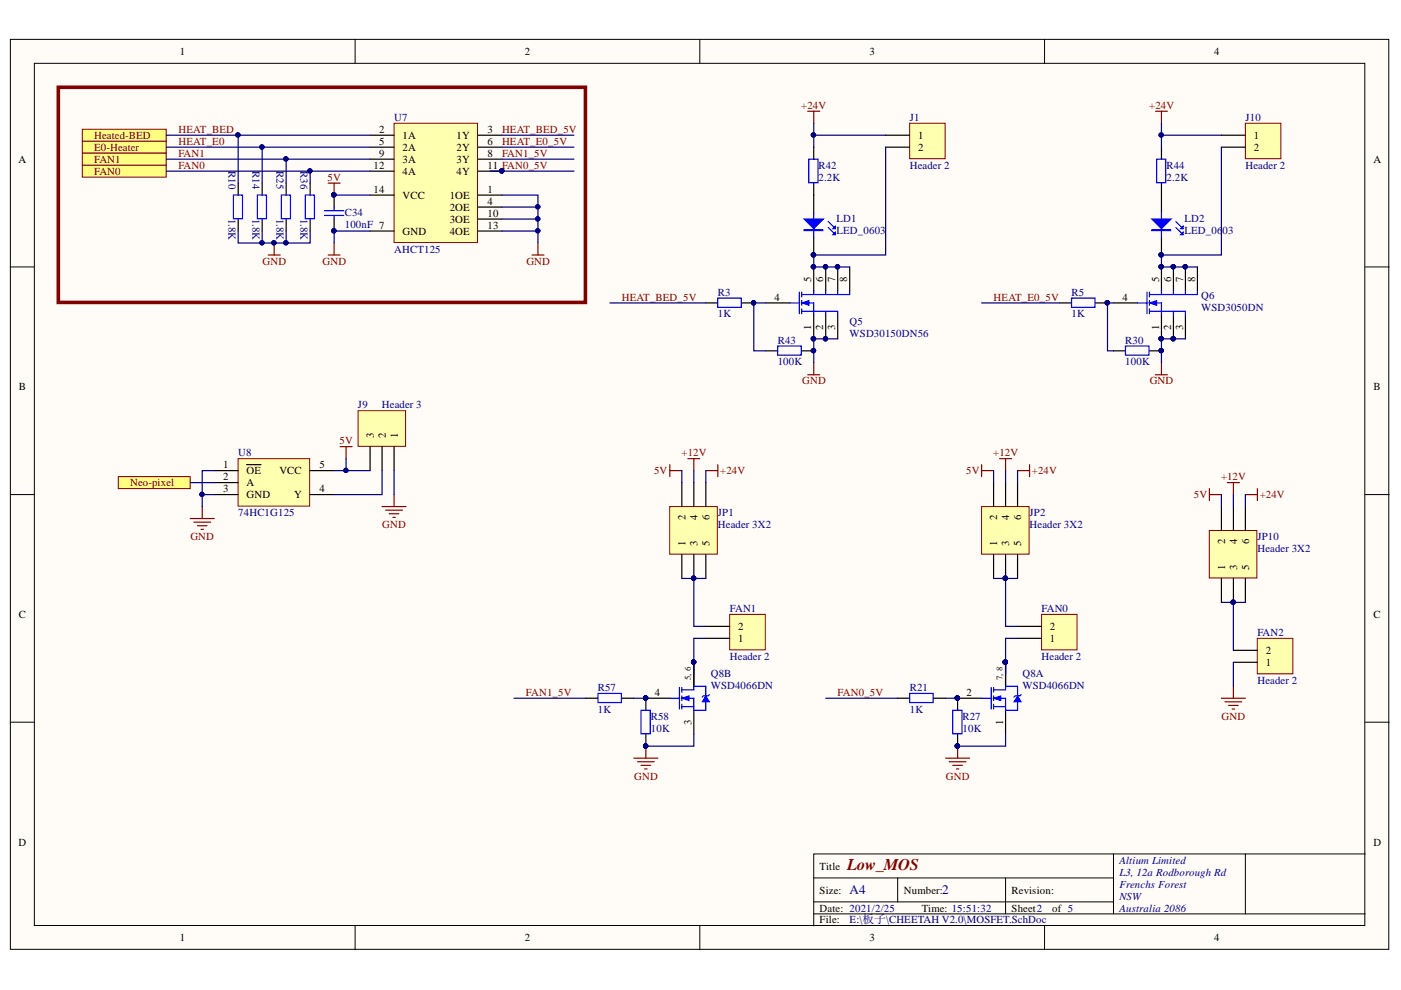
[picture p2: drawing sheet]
<svg xmlns="http://www.w3.org/2000/svg" width="297mm" height="210mm" viewBox="0 0 297 210" stroke-linecap="round" stroke-linejoin="round" font-family="sans-serif">
<defs><g id="words">
<text font-size="3.5" fill="#800000" x="179.6" y="184.4">Low_MOS</text>
<g font-size="2.8" fill="#000080">
<text x="180.1" y="189.6">A4</text>
<text x="199.8" y="189.6">2</text>
</g>
<g font-size="2.3">
<text x="38.2" y="11.7">1</text>
<text x="111.3" y="11.7">2</text>
<text x="184.4" y="11.7">3</text>
<text x="257.5" y="11.7">4</text>
<text x="80.4" y="28.1">2</text>
<text x="85.4" y="29.4">1A</text>
<text x="96.8" y="29.4">1Y</text>
<text x="103.4" y="28.1">3</text>
<text x="194.7" y="29.4">1</text>
<text x="265.8" y="29.4">1</text>
<text x="3.9" y="34.5">A</text>
<text x="79.2" y="35.8">12</text>
<text x="80.4" y="30.7">5</text>
<text x="80.4" y="33.2">9</text>
<text x="85.4" y="32">2A</text>
<text x="85.4" y="34.5">3A</text>
<text x="96.8" y="32">2Y</text>
<text x="96.8" y="34.5">3Y</text>
<text x="103.4" y="30.7">6</text>
<text x="103.4" y="33.2">8</text>
<text x="103.4" y="35.8">11 FAN0_5V</text>
<text x="194.7" y="32">2</text>
<text x="265.8" y="32">2</text>
<text x="291.2" y="34.5">A</text>
<text x="79.2" y="40.8">14</text>
<text x="85.4" y="37">4A</text>
<text x="96.8" y="37">4Y</text>
<text x="103.4" y="40.8">1</text>
<text x="85.4" y="42.1">VCC</text>
<text x="95.4" y="42.1">1OE</text>
<text x="95.4" y="44.7">2OE</text>
<text x="95.4" y="47.3">3OE</text>
<text x="103.4" y="43.5">4</text>
<text x="103.4" y="46">10</text>
<text x="85.4" y="49.8">GND</text>
<text x="95.4" y="49.8">4OE</text>
<text x="103.4" y="48.5">13</text>
<text x="172" y="59.7" transform="rotate(-90 172 59.7)">5</text>
<text x="174.5" y="59.7" transform="rotate(-90 174.5 59.7)">6</text>
<text x="177.1" y="59.7" transform="rotate(-90 177.1 59.7)">7</text>
<text x="179.6" y="59.7" transform="rotate(-90 179.6 59.7)">8</text>
<text x="245.8" y="59.7" transform="rotate(-90 245.8 59.7)">5</text>
<text x="248.3" y="59.7" transform="rotate(-90 248.3 59.7)">6</text>
<text x="250.9" y="59.7" transform="rotate(-90 250.9 59.7)">7</text>
<text x="253.4" y="59.7" transform="rotate(-90 253.4 59.7)">8</text>
<text x="164.2" y="63.7">4</text>
<text x="238" y="63.7">4</text>
<text x="172" y="69.9" transform="rotate(-90 172 69.9)">1</text>
<text x="174.5" y="69.9" transform="rotate(-90 174.5 69.9)">2</text>
<text x="177.1" y="69.9" transform="rotate(-90 177.1 69.9)">3</text>
<text x="245.8" y="69.9" transform="rotate(-90 245.8 69.9)">1</text>
<text x="248.3" y="69.9" transform="rotate(-90 248.3 69.9)">2</text>
<text x="250.9" y="69.9" transform="rotate(-90 250.9 69.9)">3</text>
<text x="4" y="82.8">B</text>
<text x="291.2" y="82.8">B</text>
<text x="79.3" y="92.9" transform="rotate(-90 79.3 92.9)">3</text>
<text x="81.8" y="92.9" transform="rotate(-90 81.8 92.9)">2</text>
<text x="84.4" y="92.9" transform="rotate(-90 84.4 92.9)">1</text>
<text x="47.3" y="99.3">1</text>
<text x="47.3" y="101.8">2</text>
<text x="52.3" y="100.5">OE</text>
<text x="59.2" y="100.5">VCC</text>
<text x="67.8" y="99.3">5</text>
<text x="47.3" y="104.4">3</text>
<text x="52.3" y="103.1">A</text>
<text x="52.3" y="105.7">GND</text>
<text x="62.4" y="105.7">Y</text>
<text x="67.8" y="104.4">4</text>
<text x="145.4" y="110.3" transform="rotate(-90 145.4 110.3)">2</text>
<text x="147.9" y="110.3" transform="rotate(-90 147.9 110.3)">4</text>
<text x="150.4" y="110.3" transform="rotate(-90 150.4 110.3)">6</text>
<text x="211.4" y="110.3" transform="rotate(-90 211.4 110.3)">2</text>
<text x="214" y="110.3" transform="rotate(-90 214 110.3)">4</text>
<text x="216.5" y="110.3" transform="rotate(-90 216.5 110.3)">6</text>
<text x="145.4" y="115.8" transform="rotate(-90 145.4 115.8)">1</text>
<text x="147.9" y="115.8" transform="rotate(-90 147.9 115.8)">3</text>
<text x="150.4" y="115.8" transform="rotate(-90 150.4 115.8)">5</text>
<text x="211.4" y="115.8" transform="rotate(-90 211.4 115.8)">1</text>
<text x="214" y="115.8" transform="rotate(-90 214 115.8)">3</text>
<text x="216.5" y="115.8" transform="rotate(-90 216.5 115.8)">5</text>
<text x="259.7" y="115.4" transform="rotate(-90 259.7 115.4)">2</text>
<text x="262.3" y="115.4" transform="rotate(-90 262.3 115.4)">4</text>
<text x="264.8" y="115.4" transform="rotate(-90 264.8 115.4)">6</text>
<text x="259.7" y="120.9" transform="rotate(-90 259.7 120.9)">1</text>
<text x="262.3" y="120.9" transform="rotate(-90 262.3 120.9)">3</text>
<text x="264.8" y="120.9" transform="rotate(-90 264.8 120.9)">5</text>
<text x="4" y="131">C</text>
<text x="291.2" y="131">C</text>
<text x="156.5" y="136.1">1</text>
<text x="156.5" y="133.6">2</text>
<text x="222.6" y="136.1">1</text>
<text x="222.6" y="133.6">2</text>
<text x="268.4" y="141.2">1</text>
<text x="268.4" y="138.7">2</text>
<text x="138.8" y="147.5">4</text>
<text x="204.9" y="147.5">2</text>
<text x="146.6" y="153.8" transform="rotate(-90 146.6 153.8)">3</text>
<text x="212.7" y="153.8" transform="rotate(-90 212.7 153.8)">1</text>
<text x="3.9" y="179.3">D</text>
<text x="291.2" y="179.3">D</text>
<text x="173.8" y="184.4">Title</text>
<text x="173.8" y="189.5">Size:</text>
<text x="191.6" y="189.5">Number:</text>
<text x="214.5" y="189.5">Revision:</text>
<text x="173.8" y="193.3">Date: 2021/2/25</text>
<text x="173.8" y="195.8">File:</text>
<text x="195.4" y="193.3">Time: 15:51:32</text>
<text x="214.5" y="193.3">Sheet2</text>
<text x="223.1" y="193.3">of 5</text>
<text x="38.2" y="199.6">1</text>
<text x="111.3" y="199.6">2</text>
<text x="184.4" y="199.6">3</text>
<text x="257.5" y="199.6">4</text>
</g>
<g font-size="2.3" fill="#800000">
<text x="169.9" y="23.1">+24V</text>
<text x="243.7" y="23.1">+24V</text>
<text x="20" y="29.4">Heated-BED</text>
<text x="37.8" y="28.1">HEAT_BED</text>
<text x="106.4" y="28.1">HEAT_BED_5V</text>
<text x="20" y="32">E0-Heater</text>
<text x="20" y="34.5">FAN1</text>
<text x="37.8" y="30.7">HEAT_E0</text>
<text x="37.8" y="35.8">FAN0</text>
<text x="37.8" y="33.2">FAN1</text>
<text x="106.4" y="30.7">HEAT_E0_5V</text>
<text x="106.4" y="33.2">FAN1_5V</text>
<text x="20" y="37">FAN0</text>
<text x="69.5" y="38.3">5V</text>
<text x="55.7" y="56.1">GND</text>
<text x="68.4" y="56.1">GND</text>
<text x="111.6" y="56.1">GND</text>
<text x="131.8" y="63.7">HEAT_BED_5V</text>
<text x="210.7" y="63.7">HEAT_E0_5V</text>
<text x="170.1" y="81.5">GND</text>
<text x="243.8" y="81.5">GND</text>
<text x="72" y="94.2">5V</text>
<text x="138.7" y="100.5">5V</text>
<text x="144.5" y="96.7">+12V</text>
<text x="152.7" y="100.5">+24V</text>
<text x="204.8" y="100.5">5V</text>
<text x="210.6" y="96.7">+12V</text>
<text x="218.8" y="100.5">+24V</text>
<text x="258.9" y="101.8">+12V</text>
<text x="27.6" y="103.1">Neo-pixel</text>
<text x="253.1" y="105.7">5V</text>
<text x="267.1" y="105.7">+24V</text>
<text x="81.1" y="112">GND</text>
<text x="40.4" y="114.6">GND</text>
<text x="111.5" y="147.5">FAN1_5V</text>
<text x="177.6" y="147.5">FAN0_5V</text>
<text x="259" y="152.6">GND</text>
<text x="134.4" y="165.4">GND</text>
<text x="200.5" y="165.4">GND</text>
</g>
<g font-size="2.3" fill="#000080">
<text x="83.6" y="25.6">U7</text>
<text x="192.9" y="25.6">J1</text>
<text x="264.1" y="25.6">J10</text>
<text x="173.5" y="35.8">R42</text>
<text x="192.9" y="35.8">Header 2</text>
<text x="247.3" y="35.8">R44</text>
<text x="264.1" y="35.8">Header 2</text>
<text x="48.5" y="36.3" transform="rotate(90 48.5 36.3)">R10</text>
<text x="53.6" y="36.3" transform="rotate(90 53.6 36.3)">R14</text>
<text x="58.6" y="36.3" transform="rotate(90 58.6 36.3)">R25</text>
<text x="63.7" y="36.3" transform="rotate(90 63.7 36.3)">R36</text>
<text x="173.5" y="38.3">2.2K</text>
<text x="247.3" y="38.3">2.2K</text>
<text x="48.5" y="46.4" transform="rotate(90 48.5 46.4)">1.8K</text>
<text x="53.6" y="46.4" transform="rotate(90 53.6 46.4)">1.8K</text>
<text x="58.6" y="46.4" transform="rotate(90 58.6 46.4)">1.8K</text>
<text x="63.7" y="46.4" transform="rotate(90 63.7 46.4)">1.8K</text>
<text x="73.1" y="45.7">C34</text>
<text x="177.3" y="47">LD1</text>
<text x="251.1" y="47">LD2</text>
<text x="73.1" y="48.3">100nF 7</text>
<text x="83.6" y="53.6">AHCT125</text>
<text x="177.3" y="49.5">LED_0603</text>
<text x="251.1" y="49.5">LED_06</text>
<text x="259.2" y="49.5">03</text>
<text x="152.2" y="62.7">R3</text>
<text x="227.2" y="62.7">R5</text>
<text x="254.7" y="63.5">Q6</text>
<text x="152.2" y="67.3">1K</text>
<text x="180.1" y="68.8">Q5</text>
<text x="180.1" y="71.4">WSD30150DN56</text>
<text x="227.2" y="67.3">1K</text>
<text x="254.7" y="66">WSD3050DN</text>
<text x="164.9" y="72.9">R43</text>
<text x="164.9" y="77.4">100K</text>
<text x="238.6" y="72.9">R30</text>
<text x="238.6" y="77.4">100K</text>
<text x="75.9" y="86.6">J9</text>
<text x="81" y="86.6">Header 3</text>
<text x="50.5" y="96.7">U8</text>
<text x="50.5" y="109.5">74HC1G125</text>
<text x="152.2" y="109.5">JP1</text>
<text x="152.2" y="112">Header 3X2</text>
<text x="218.3" y="109.5">JP2</text>
<text x="218.3" y="112">Header 3X2</text>
<text x="266.6" y="114.6">JP10</text>
<text x="266.6" y="117.1">Header 3X2</text>
<text x="154.7" y="129.8">FAN1</text>
<text x="220.8" y="129.8">FAN0</text>
<text x="266.6" y="134.8">FAN2</text>
<text x="150.7" y="143.6">Q8B</text>
<text x="154.7" y="139.9">Header 2</text>
<text x="216.8" y="143.6">Q8A</text>
<text x="220.8" y="139.9">Header 2</text>
<text x="126.7" y="146.5">R57</text>
<text x="150.7" y="146.1">WSD4066DN</text>
<text x="192.9" y="146.5">R21</text>
<text x="216.8" y="146.1">WSD4066DN</text>
<text x="266.6" y="145">Header 2</text>
<text x="126.7" y="151.1">1K</text>
<text x="138" y="152.6">R58</text>
<text x="138" y="155.1">10K</text>
<text x="192.9" y="151.1">1K</text>
<text x="204.1" y="152.6">R27</text>
<text x="204.1" y="155.1">10K</text>
<text x="237.3" y="183.1">Altium Limited</text>
<text x="237.3" y="185.7">L3, 12a Rodborough Rd</text>
<text x="237.3" y="188.2">Frenchs Forest</text>
<text x="237.3" y="190.7">NSW</text>
<text x="180.1" y="195.8">E:\板子\CHEETAH V2.0\MOSFET.SchDoc</text>
<text x="237.3" y="193.3">Australia 2086</text>
</g>
<g font-size="1.9" fill="#080d02">
<text x="146.5" y="144.2" transform="rotate(-90 146.5 144.2)">5, 6</text>
<text x="212.5" y="144.2" transform="rotate(-90 212.5 144.2)">7, 8</text>
</g>
</g></defs>
<g fill="#fffcf8" stroke="#000" stroke-width=".21">
<path d="M2.2 8.3h292.2v193h-292.2z"/>
<path d="M7.3 13.4h282.1v182.8h-282.1z"/>
</g>
<g fill="none" stroke="#000" stroke-width=".21">
<path d="M75.3 8.3v5.1M148.4 8.3v5.1M221.5 8.3v5.1M2.2 56.6h5.1M289.5 56.6h5.1M2.2 104.9h5.1M289.5 104.9h5.1M2.2 153.1h5.1M289.5 153.1h5.1M75.3 196.3v5.1M148.4 196.3v5.1M172.5 186.1h63.6"/>
<path d="M172.5 193.8h117M172.5 191.2h63.6M190.3 186.1v5.1M213.2 186.1v7.7M221.5 196.3v5.1M236.1 181.1v12.7M264 181.1h-91.5v15.2M289.5 181.1h-25.5v12.7"/>
</g>
<path d="M203 158.2v2.5M200.5 160.7h5.1M201.3 161.5h3.5M202 162.3h2M202.8 163h.5" fill="none" stroke="#800000" stroke-width=".25"/>
<g fill="#000080" stroke="#000080" stroke-width=".21">
<circle cx="203" cy="158.2" r=".47"/>
<circle cx="136.9" cy="158.2" r=".46"/>
<circle cx="136.9" cy="148" r=".46"/>
</g>
<path d="M124.2 148h2.6M131.9 148h2.5M136.9 148v2.6M136.9 155.7v2.5" fill="none" stroke="#000" stroke-width=".25"/>
<path d="M126.8 147h4.9v2h-4.9zM135.9 150.6h2v5h-2z" fill="none" stroke="#00f" stroke-width=".25"/>
<path d="M220.8 130.3h7.6v7.5h-7.6z" fill="#ffffb0" stroke="#800000" stroke-width=".21"/>
<path d="M215.7 135.3h5.1M215.7 132.8h5.1M136.9 148h5.1M147.1 150.6v5.1" fill="none" stroke="#000" stroke-width=".25"/>
<circle cx="136.9" cy="148" r=".46" fill="#000080" stroke="#000080" stroke-width=".21"/>
<path d="M142 148h2.1M144.1 145.8v4.5M144.6 146.3h2.5M144.6 148h2.5v2.6M144.6 149.8h2.5M144.6 145.8v1M144.6 147.5v1.1M144.6 149.3v1" fill="none" stroke="#00f" stroke-width=".25"/>
<path d="M144.6 148l1.5-.5v1.1z" fill="#00f"/>
<path d="M144.6 148l1.5-.5v1.1z" fill="none" stroke="#00f" stroke-width=".21"/>
<path d="M147.1 145.5v.8M149.6 148.8v1.8h-2.5M149.6 145.5v2" fill="none" stroke="#00f" stroke-width=".25"/>
<path d="M147.1 140.4v5.1" fill="none" stroke="#000" stroke-width=".25"/>
<circle cx="147.1" cy="140.4" r=".46" fill="#000080" stroke="#000080" stroke-width=".21"/>
<path d="M149.6 147.5l.8 1.3h-1.5z" fill="#00f"/>
<path d="M149.6 147.5l.8 1.3h-1.5z" fill="none" stroke="#00f" stroke-width=".21"/>
<path d="M147.1 145.5h2.5M150.4 147.3l-.2 .2h-1.1l-.2 .3" fill="none" stroke="#00f" stroke-width=".25"/>
<path d="M147.1 140.4v5.1" fill="none" stroke="#000" stroke-width=".25"/>
<g fill="#000080" stroke="#000080" stroke-width=".21">
<circle cx="147.1" cy="140.4" r=".46"/>
<circle cx="136.9" cy="148" r=".46"/>
</g>
<path d="M17.5 35h17.7v2.6h-17.7z" fill-rule="evenodd" fill="#ffff80" stroke="#800000" stroke-width=".21"/>
<path d="M203 148h5.1M213.2 150.6v5.1" fill="none" stroke="#000" stroke-width=".25"/>
<circle cx="203" cy="148" r=".46" fill="#000080" stroke="#000080" stroke-width=".21"/>
<path d="M208.1 148h2.1M210.2 145.8v4.5M210.7 146.3h2.5M210.7 148h2.5v2.6M210.7 149.8h2.5M210.7 145.8v1M210.7 147.5v1.1M210.7 149.3v1" fill="none" stroke="#00f" stroke-width=".25"/>
<path d="M210.7 148l1.5-.5v1.1z" fill="#00f"/>
<path d="M210.7 148l1.5-.5v1.1z" fill="none" stroke="#00f" stroke-width=".21"/>
<path d="M213.2 145.5v.8M215.7 148.8v1.8h-2.5M215.7 145.5v2" fill="none" stroke="#00f" stroke-width=".25"/>
<path d="M213.2 140.4v5.1" fill="none" stroke="#000" stroke-width=".25"/>
<circle cx="213.1" cy="140.4" r=".46" fill="#000080" stroke="#000080" stroke-width=".21"/>
<path d="M215.7 147.5l.8 1.3h-1.5z" fill="#00f"/>
<path d="M215.7 147.5l.8 1.3h-1.5z" fill="none" stroke="#00f" stroke-width=".21"/>
<path d="M213.2 145.5h2.5M216.5 147.3l-.2 .2h-1.1l-.2 .3" fill="none" stroke="#00f" stroke-width=".25"/>
<path d="M213.2 140.4v5.1" fill="none" stroke="#000" stroke-width=".25"/>
<g fill="#000080" stroke="#000080" stroke-width=".21">
<circle cx="213.1" cy="140.4" r=".46"/>
<circle cx="203" cy="148" r=".46"/>
</g>
<path d="M171.3 23.6h2.5M172.5 23.6v2.5M171.3 79.5h2.5M172.5 76.9v2.6" fill="none" stroke="#800000" stroke-width=".25"/>
<path d="M17.5 29.9h17.7v2.6h-17.7z" fill-rule="evenodd" fill="#ffff80" stroke="#800000" stroke-width=".21"/>
<path d="M245 23.6h2.5M246.2 23.6v2.5M245 79.5h2.5M246.2 76.9v2.6" fill="none" stroke="#800000" stroke-width=".25"/>
<path d="M17.5 27.4h17.7v2.5h-17.7z" fill-rule="evenodd" fill="#ffff80" stroke="#800000" stroke-width=".21"/>
<path d="M246.2 56.6v5.1M236.1 64.2h5.1M251.3 66.8v5" fill="none" stroke="#000" stroke-width=".25"/>
<circle cx="246.2" cy="56.6" r=".46" fill="#000080" stroke="#000080" stroke-width=".21"/>
<path d="M241.2 64.2h2M243.2 61.9v4.6M243.7 62.4h2.5M243.7 64.2h2.5v2.6M243.7 66h2.5M243.7 61.9v1.1M243.7 63.7v1M243.7 65.5v1" fill="none" stroke="#00f" stroke-width=".25"/>
<path d="M243.7 64.2l1.5-.5v1z" fill="#00f"/>
<path d="M243.7 64.2l1.5-.5v1z" fill="none" stroke="#00f" stroke-width=".21"/>
<g fill="none" stroke="#00f" stroke-width=".25">
<path d="M167.4 64.2h2.1M169.5 61.9v4.6M170 62.4h2.5M170 66h2.5M170 64.2h2.5v2.6M170 61.9v1.1M170 63.7v1M170 65.5v1M246.2 66h5.1v.8M246.2 61.7v.7h7.7v-.7M248.8 61.7v.7M248.8 66v.8"/>
<path d="M251.3 61.7v.7"/>
</g>
<path d="M172.5 56.6v5.1M248.8 56.6v5.1M251.3 56.6v5.1M253.9 56.6v5.1M162.4 64.2h5M177.6 66.8v5M246.2 66.8v5M248.8 66.8v5" fill="none" stroke="#000" stroke-width=".25"/>
<g fill="#000080" stroke="#000080" stroke-width=".21">
<circle cx="246.2" cy="71.8" r=".47"/>
<circle cx="248.7" cy="71.8" r=".46"/>
<circle cx="248.7" cy="56.6" r=".46"/>
<circle cx="251.3" cy="56.6" r=".46"/>
<circle cx="246.2" cy="56.6" r=".46"/>
<circle cx="172.5" cy="56.6" r=".46"/>
</g>
<path d="M170 64.2l1.5-.5v1z" fill="#00f"/>
<path d="M170 64.2l1.5-.5v1z" fill="none" stroke="#00f" stroke-width=".21"/>
<path d="M172.5 45.2v5.1M175.6 47l1.5 1.5M175.6 48.2l1.5 1.5M172.5 66h5.1v.8M172.5 61.7v.7h7.7v-.7M175.1 61.7v.7M175.1 66v.8M177.6 61.7v.7" fill="none" stroke="#00f" stroke-width=".25"/>
<path d="M172.5 41.4v3.8M172.5 50.3v3.8M175.1 56.6v5.1M177.6 56.6v5.1M180.2 56.6v5.1M172.5 66.8v5M175.1 66.8v5" fill="none" stroke="#000" stroke-width=".25"/>
<g fill="#000080" stroke="#000080" stroke-width=".21">
<circle cx="172.5" cy="71.8" r=".47"/>
<circle cx="175" cy="71.8" r=".46"/>
<circle cx="175" cy="56.6" r=".46"/>
<circle cx="177.6" cy="56.6" r=".46"/>
<circle cx="172.5" cy="56.6" r=".46"/>
<circle cx="172.5" cy="54" r=".47"/>
</g>
<path d="M170.5 46.4h4.1l-2.1 2.1z" fill="#00f"/>
<path d="M170.5 46.4h4.1l-2.1 2.1z" fill="none" stroke="#00f" stroke-width=".25"/>
<path d="M170.5 48.7h4v.2h-4z" fill="#00f" stroke="#00f" stroke-width=".25"/>
<path d="M176.6 49.7l.5-.5v.5z" fill="#00f"/>
<path d="M176.6 49.7l.5-.5v.5z" fill="none" stroke="#00f" stroke-width=".25"/>
<path d="M176.6 48.5l.5-.5v.5z" fill="#00f"/>
<path d="M176.6 48.5l.5-.5v.5zM246.2 45.2v5.1M249.3 47l1.5 1.5M249.3 48.2l1.5 1.5" fill="none" stroke="#00f" stroke-width=".25"/>
<g fill="#000080" stroke="#000080" stroke-width=".21">
<circle cx="172.5" cy="54" r=".47"/>
<circle cx="246.2" cy="54" r=".47"/>
</g>
<path d="M246.2 41.4v3.8M246.2 50.3v3.8" fill="none" stroke="#000" stroke-width=".25"/>
<path d="M244.2 46.4h4.1l-2.1 2.1z" fill="#00f"/>
<path d="M244.2 46.4h4.1l-2.1 2.1z" fill="none" stroke="#00f" stroke-width=".25"/>
<path d="M244.2 48.7h4v.2h-4z" fill="#00f" stroke="#00f" stroke-width=".25"/>
<path d="M250.3 49.7l.5-.5v.5z" fill="#00f"/>
<path d="M250.3 49.7l.5-.5v.5z" fill="none" stroke="#00f" stroke-width=".25"/>
<path d="M250.3 48.5l.5-.5v.5z" fill="#00f"/>
<path d="M171.5 33.7h1.9v5.1h-1.9zM245.2 33.7h2v5.1h-2zM250.3 48.5l.5-.5v.5zM152.2 63.2h5v2h-5zM164.9 73.4h5v1.9h-5zM227.2 63.2h5v2h-5zM238.6 73.4h5v1.9h-5z" fill="none" stroke="#00f" stroke-width=".25"/>
<g fill="#000080" stroke="#000080" stroke-width=".21">
<circle cx="246.2" cy="54" r=".47"/>
<circle cx="172.5" cy="74.3" r=".46"/>
<circle cx="159.8" cy="64.2" r=".46"/>
<circle cx="246.2" cy="74.3" r=".46"/>
<circle cx="234.8" cy="64.2" r=".46"/>
</g>
<path d="M172.5 31.2v2.5M172.5 38.8v2.6M246.2 31.2v2.5M246.2 38.8v2.6M149.6 64.2h2.6M157.3 64.2h2.5M162.4 74.4h2.5M170 74.4h2.5M224.6 64.2h2.6M232.3 64.2h2.5M236.1 74.4h2.5M243.7 74.4h2.5" fill="none" stroke="#000" stroke-width=".25"/>
<path d="M264 26.1h7.6v7.5h-7.6z" fill="#ffffb0" stroke="#800000" stroke-width=".21"/>
<path d="M259 28.7h5M259 31.2h5" fill="none" stroke="#000" stroke-width=".25"/>
<path d="M192.9 26.1h7.5v7.5h-7.5z" fill="#ffffb0" stroke="#800000" stroke-width=".21"/>
<path d="M187.8 28.7h5.1M187.8 31.2h5.1" fill="none" stroke="#000" stroke-width=".25"/>
<path d="M75.9 87.1h10.1v7.5h-10.1z" fill="#ffffb0" stroke="#800000" stroke-width=".21"/>
<path d="M78.5 94.7v5.1M81 94.7v5.1M83.5 94.7v5.1" fill="none" stroke="#000" stroke-width=".25"/>
<path d="M266.6 135.3h7.5v7.6h-7.5z" fill="#ffffb0" stroke="#800000" stroke-width=".21"/>
<path d="M261.5 137.9h5.1M190.3 148h2.6M197.9 148h2.6M203 148v2.6M203 155.7v2.5M261.5 140.4h5.1" fill="none" stroke="#000" stroke-width=".25"/>
<path d="M136.9 158.2v2.5M259 148h5M259.7 148.8h3.6M260.5 149.6h2M261.2 150.3h.6M261.5 145.5v2.5M134.4 160.7h5.1M135.2 161.5h3.5M135.9 162.3h2.1M136.7 163h.5" fill="none" stroke="#800000" stroke-width=".25"/>
<g fill="#000080" stroke="#000080" stroke-width=".21">
<circle cx="136.9" cy="158.2" r=".46"/>
<circle cx="203" cy="158.2" r=".47"/>
<circle cx="203" cy="148" r=".46"/>
</g>
<path d="M192.9 147h4.9v2h-4.9zM202 150.6h1.9v5h-1.9z" fill="none" stroke="#00f" stroke-width=".25"/>
<path d="M154.7 130.3h7.6v7.5h-7.6z" fill="#ffffb0" stroke="#800000" stroke-width=".21"/>
<path d="M149.6 135.3h5.1M149.6 132.8h5.1" fill="none" stroke="#000" stroke-width=".25"/>
<path d="M17.5 32.5h17.7v2.5h-17.7z" fill-rule="evenodd" fill="#ffff80" stroke="#800000" stroke-width=".21"/>
<path d="M145.8 97.2h2.6M147.1 97.2v2.6M149.6 99.8h2.6M152.2 98.5v2.6" fill="none" stroke="#800000" stroke-width=".25"/>
<path d="M25.1 101.1h15.2v2.5h-15.2z" fill-rule="evenodd" fill="#ffff80" stroke="#800000" stroke-width=".21"/>
<path d="M81 107.4h5.1M81.8 108.2h3.5M82.5 108.9h2.1M83.3 109.7h.5M83.5 104.9v2.5" fill="none" stroke="#800000" stroke-width=".25"/>
<path d="M142 107.4h10.1v10.1h-10.1z" fill="#ffffb0" stroke="#800000" stroke-width=".21"/>
<path d="M144.6 102.3v5.1M144.6 117.6v5M147.1 102.3v5.1M147.1 117.6v5M149.6 102.3v5.1M149.6 117.6v5" fill="none" stroke="#000" stroke-width=".25"/>
<circle cx="147.1" cy="122.6" r=".46" fill="#000080" stroke="#000080" stroke-width=".21"/>
<path d="M208.1 107.4h10.1v10.1h-10.1z" fill="#ffffb0" stroke="#800000" stroke-width=".21"/>
<path d="M210.7 102.3v5.1M210.7 117.6v5M213.2 102.3v5.1M213.2 117.6v5M215.7 102.3v5.1M215.7 117.6v5" fill="none" stroke="#000" stroke-width=".25"/>
<circle cx="213.1" cy="122.6" r=".46" fill="#000080" stroke="#000080" stroke-width=".21"/>
<path d="M256.4 112.5h10.1v10h-10.1z" fill="#ffffb0" stroke="#800000" stroke-width=".21"/>
<path d="M259 107.4v5.1M261.5 107.4v5.1M264 107.4v5.1M259 122.6v5.1M261.5 122.6v5.1M264 122.6v5.1" fill="none" stroke="#000" stroke-width=".25"/>
<circle cx="261.5" cy="127.7" r=".46" fill="#000080" stroke="#000080" stroke-width=".21"/>
<g fill="none" stroke="#800000" stroke-width=".25">
<path d="M142 98.5v2.6M142 99.8h2.6M208.1 99.8h2.6M208.1 98.5v2.6M211.9 97.2h2.6M213.2 97.2v2.6M215.7 99.8h2.6M218.3 98.5v2.6M256.4 104.9h2.6M256.4 103.6v2.5M260.2 102.3h2.6M261.5 102.3v2.6"/>
<path d="M264 104.9h2.6M266.6 103.6v2.5"/>
</g>
<path d="M50.5 97.2h15.2v10.1h-15.2z" fill="#ffffb0" stroke="#800000" stroke-width=".21"/>
<path d="M45.4 99.8h5.1M52.3 98.5h3M65.8 99.8h5M45.4 102.3h5.1M45.4 104.9h5.1M65.8 104.9h5" fill="none" stroke="#000" stroke-width=".25"/>
<path d="M72.1 94.7h2.6M73.4 94.7v2.5M40.3 109.9h5.1M41.1 110.7h3.6M41.9 111.5h2M42.6 112.2h.5M42.9 107.4v2.5" fill="none" stroke="#800000" stroke-width=".25"/>
<path d="M83.5 26.1h17.7v25.3h-17.7z" fill="#ffffb0" stroke="#800000" stroke-width=".21"/>
<g fill="none" stroke="#000" stroke-width=".25">
<path d="M50.5 38.8v2.6M55.6 38.8v2.6M60.7 38.8v2.6M65.8 38.8v2.6M78.5 28.7h5M78.5 31.2h5M78.5 33.7h5M78.5 36.3h5M101.3 28.7h5.1M101.3 31.2h5.1M101.3 33.7h5.1M101.3 36.3h5.1"/>
<path d="M50.5 46.4v2.6M55.6 46.4v2.6M60.7 46.4v2.6M65.8 46.4v2.6M70.8 41.4v2.5M70.8 46.4v2.6M78.5 41.4h5M78.5 49h5M101.3 41.4h5.1M101.3 43.9h5.1M101.3 49h5.1M101.3 46.4h5.1"/>
</g>
<g fill="#000080" stroke="#000080" stroke-width=".21">
<circle cx="106.4" cy="36.2" r=".46"/>
<circle cx="70.8" cy="41.3" r=".46"/>
<circle cx="70.8" cy="48.9" r=".46"/>
<circle cx="58.1" cy="51.5" r=".46"/>
<circle cx="203" cy="158.2" r=".47"/>
<circle cx="159.8" cy="64.2" r=".46"/>
<circle cx="172.5" cy="28.6" r=".46"/>
<circle cx="234.8" cy="64.2" r=".46"/>
<circle cx="246.2" cy="28.6" r=".46"/>
<circle cx="175" cy="71.8" r=".46"/>
<circle cx="172.5" cy="71.8" r=".47"/>
<circle cx="172.5" cy="74.3" r=".46"/>
<circle cx="177.6" cy="56.6" r=".46"/>
<circle cx="175" cy="56.6" r=".46"/>
<circle cx="172.5" cy="56.6" r=".46"/>
<circle cx="172.5" cy="54" r=".47"/>
<circle cx="248.7" cy="71.8" r=".46"/>
<circle cx="246.2" cy="71.8" r=".47"/>
<circle cx="246.2" cy="74.3" r=".46"/>
<circle cx="251.3" cy="56.6" r=".46"/>
<circle cx="248.7" cy="56.6" r=".46"/>
<circle cx="246.2" cy="56.6" r=".46"/>
<circle cx="246.2" cy="54" r=".47"/>
<circle cx="203" cy="148" r=".46"/>
<circle cx="213.1" cy="122.6" r=".46"/>
<circle cx="73.3" cy="99.7" r=".46"/>
<circle cx="261.5" cy="127.7" r=".46"/>
<circle cx="136.9" cy="158.2" r=".46"/>
<circle cx="147.1" cy="122.6" r=".46"/>
<circle cx="136.9" cy="148" r=".46"/>
<circle cx="42.8" cy="104.8" r=".46"/>
<circle cx="50.4" cy="28.6" r=".46"/>
<circle cx="55.5" cy="31.2" r=".46"/>
<circle cx="60.6" cy="33.7" r=".46"/>
<circle cx="55.5" cy="51.5" r=".46"/>
<circle cx="114" cy="43.9" r=".46"/>
<circle cx="114" cy="46.4" r=".46"/>
<circle cx="114" cy="48.9" r=".46"/>
<circle cx="60.6" cy="51.5" r=".46"/>
<circle cx="65.7" cy="36.2" r=".46"/>
<circle cx="147.1" cy="140.4" r=".46"/>
<circle cx="213.1" cy="140.4" r=".46"/>
</g>
<path d="M69.6 38.8h2.5M70.8 38.8v2.6M56.9 54.1h2.5M58.1 51.5v2.6M69.6 54.1h2.5M70.8 51.5v2.6M112.8 54.1h2.5M114.1 51.5v2.6" fill="none" stroke="#800000" stroke-width=".25"/>
<path d="M49.5 41.4h1.9v5h-1.9zM54.6 41.4h1.9v5h-1.9zM59.7 41.4h1.9v5h-1.9zM64.7 41.4h2v5h-2zM68.8 44.7h4.1M68.8 45.7h4.1M70.8 43.9v.8M70.8 45.7v.7" fill="none" stroke="#00f" stroke-width=".25"/>
<path d="M12.4 18.5h111.7v45.6h-111.7z" fill="none" stroke="#800000" stroke-width=".76"/>
<g fill="none" stroke="#000080" stroke-width=".25">
<path d="M35.2 28.7h43.3M35.2 31.2h43.3M35.2 33.7h43.3M35.2 36.3h43.3M50.5 28.7v10.1M55.6 31.2v7.6M60.7 33.7v5.1M65.8 36.3v2.5M103.9 36.3h17.8M106.4 28.7h15.3M106.4 31.2h15.3M106.4 33.7h15.3"/>
<path d="M172.5 26.1v5.1M172.5 28.7h15.3M187.8 31.2v22.9h-15.3v2.5h7.7M246.2 26.1v5.1M246.2 28.7h12.8M259 31.2v22.9h-12.8v2.5h7.7M50.5 49v2.5h10.2v-2.5M55.6 49v2.5M65.8 49v2.5h-5.1M70.8 41.4h7.7M78.5 49h-7.7v2.5M106.4 41.4h7.7v7.6h-7.7"/>
<path d="M106.4 46.4h7.7M106.4 43.9h7.7M114.1 49v2.5M129.3 64.2h20.3M162.4 64.2h-2.6v10.2h2.6M177.6 71.8h-5.1v5.1M208.1 64.2h16.5M236.1 64.2h-1.3v10.2h1.3M251.3 71.8h-5.1v5.1M45.4 99.8h-2.5v7.6M73.4 97.2v2.6h-2.6M73.4 99.8h5.1"/>
<path d="M81 99.8v5.1h-10.2M83.5 99.8v5.1M144.6 99.8v2.5M147.1 99.8v2.5M149.6 99.8v2.5M210.7 99.8v2.5M213.2 99.8v2.5M215.7 99.8v2.5M40.3 102.3h5.1M42.9 104.9h2.5M259 104.9v2.5M261.5 104.9v2.5"/>
<path d="M264 104.9v2.5M144.6 122.6h5M147.1 122.6v10.2h2.5M149.6 135.3h-2.5v7.7M210.7 122.6h5M213.2 122.6v10.2h2.5M215.7 135.3h-2.5v7.7M259 127.7h5M261.5 127.7v10.2M109 148h15.2M134.4 148h2.5M147.1 155.7v2.5h-10.2"/>
<path d="M175.1 148h15.2M200.5 148h2.5M213.2 155.7v2.5h-10.2M261.5 140.4v5.1"/>
</g>
<use href="#words"/>
</svg>
